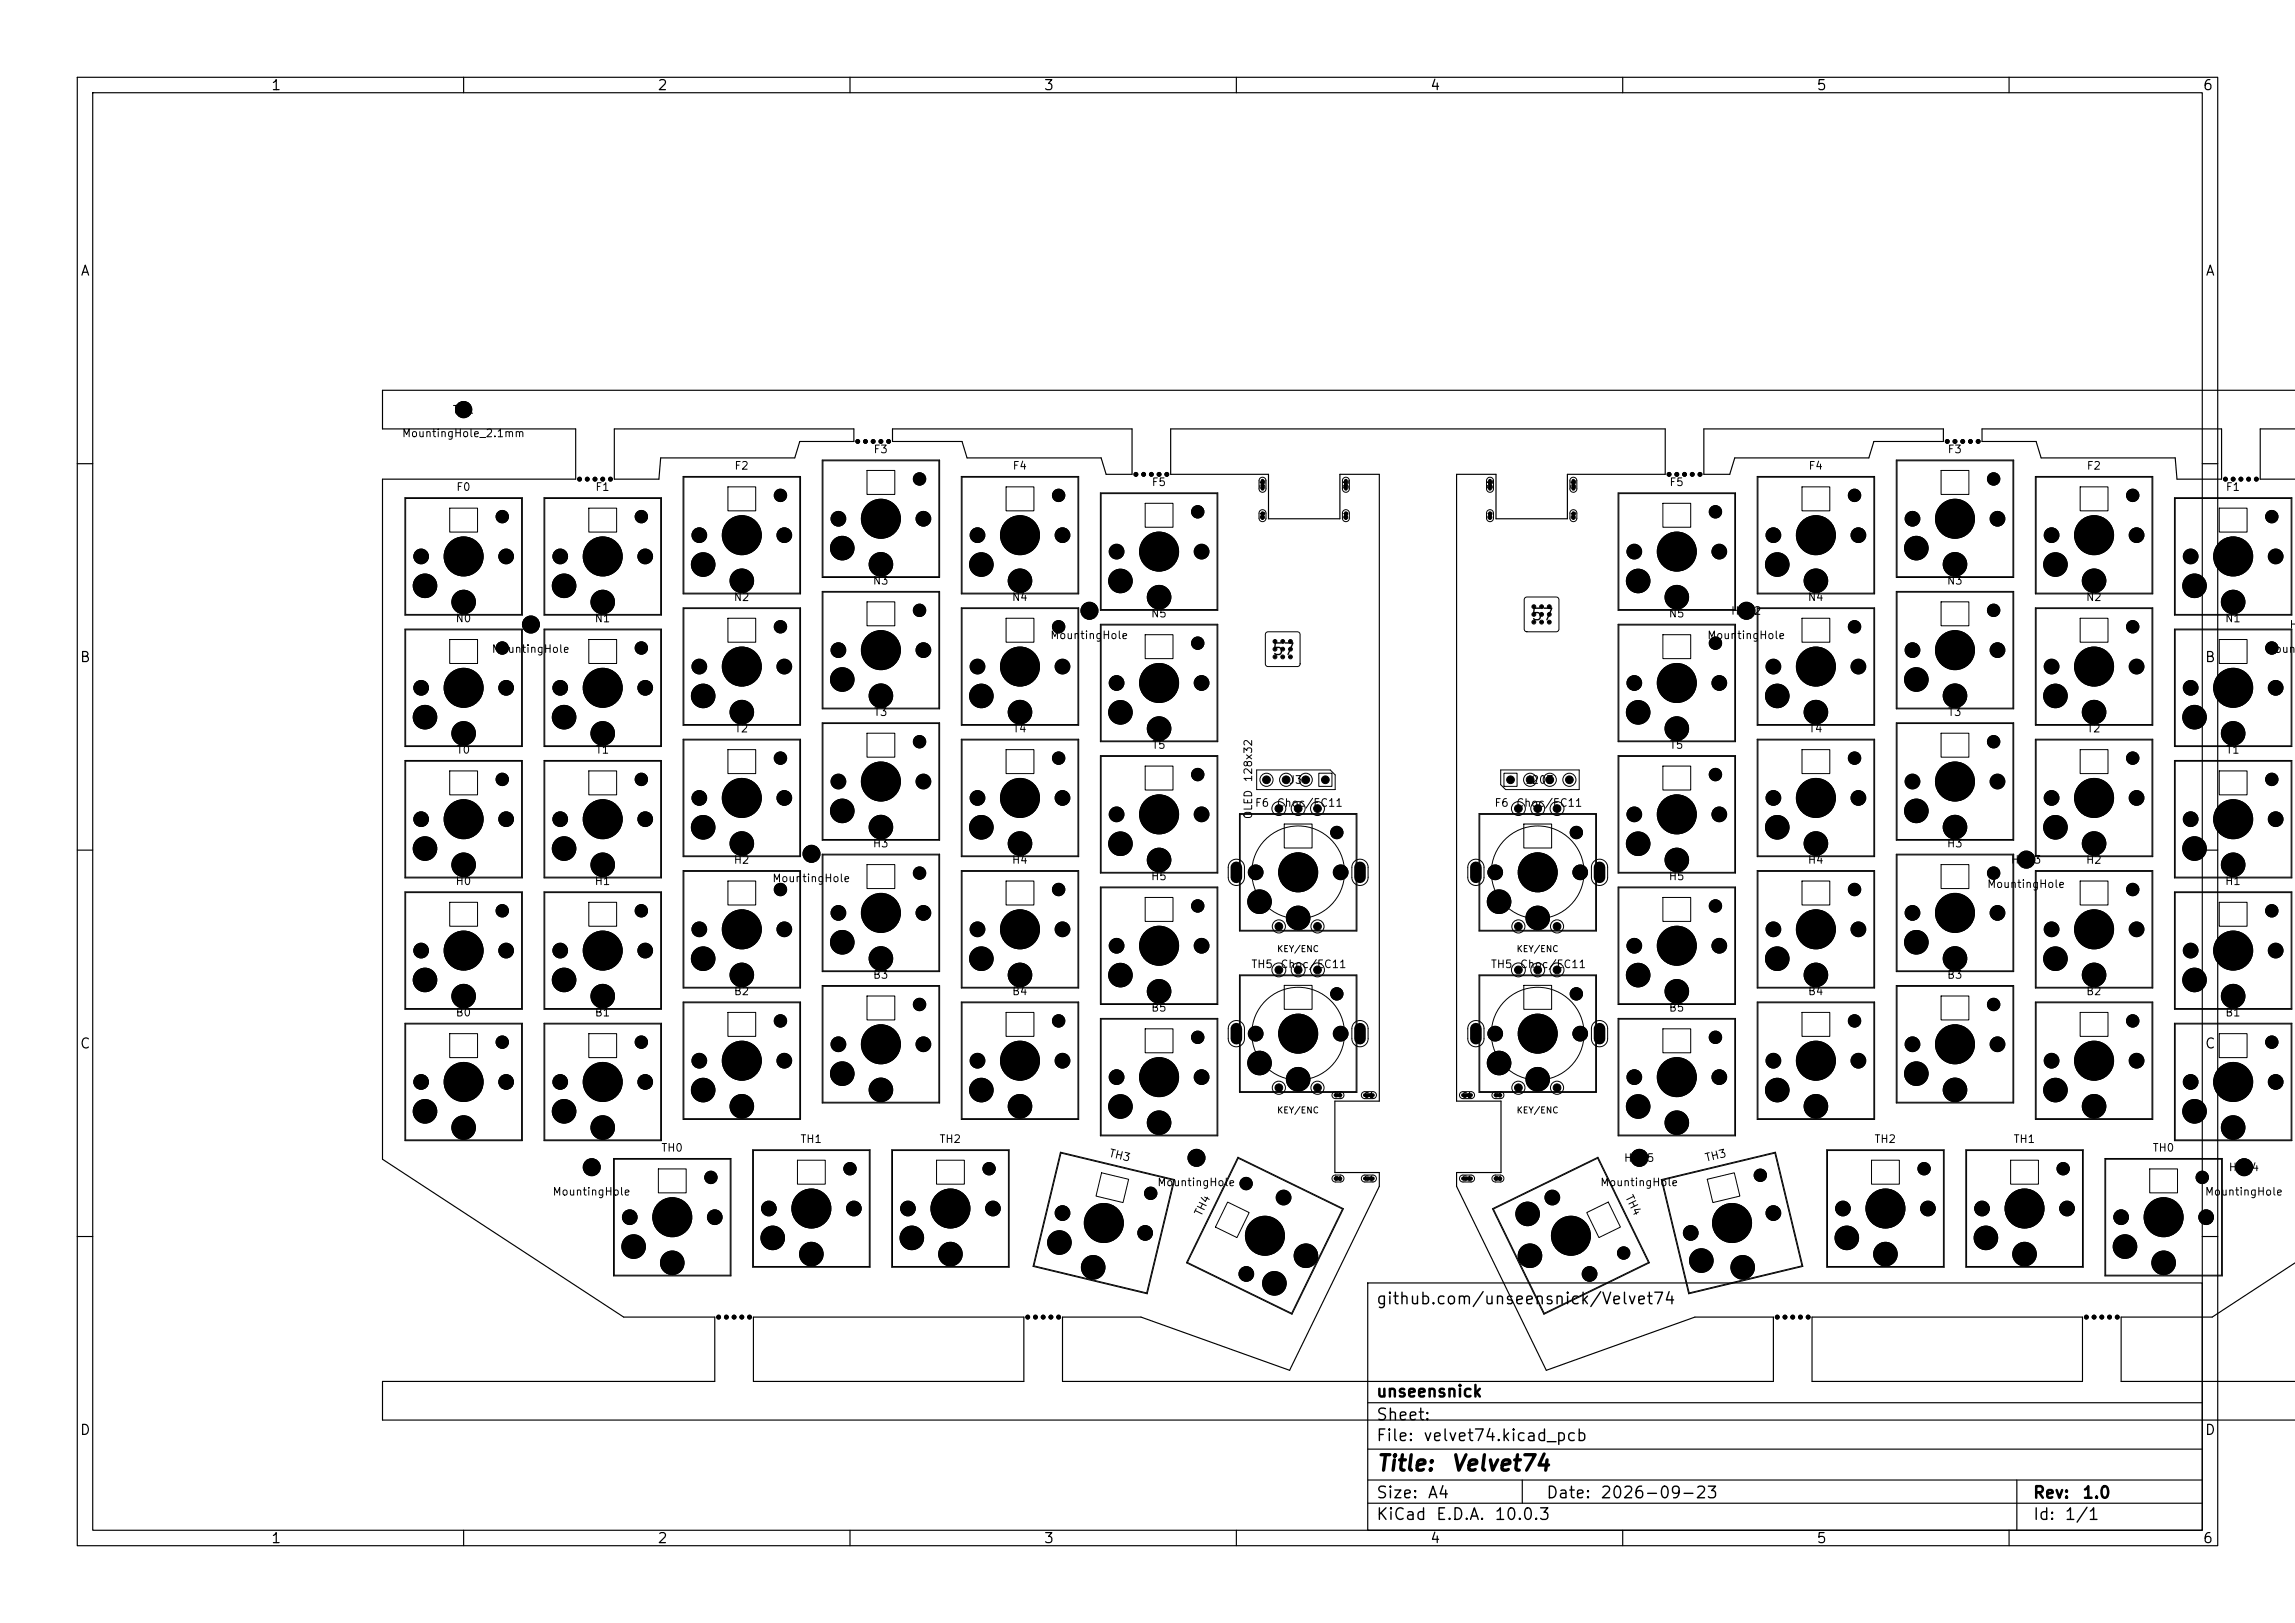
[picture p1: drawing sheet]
<svg xmlns="http://www.w3.org/2000/svg" width="297mm" height="210mm" viewBox="0 0 297 210" stroke-linecap="round" stroke-linejoin="round" font-family="sans-serif">
<defs><g id="words">
<g font-size="2">
<text x="178" y="190.8">Title:</text>
<text x="187.7" y="190.8">Velvet74</text>
</g>
<g font-size="1.5">
<text x="198" y="80.6">57</text>
<text x="164.5" y="85.1">57</text>
<text x="178" y="169.2">github.com/unseensnick/Velvet74</text>
<text x="178" y="184.2">Sheet:</text>
<text x="178" y="181.2">unseensnick</text>
<text x="178" y="186.9">File:</text>
<text x="184.1" y="186.9">velvet74.kicad_pcb</text>
<text x="178" y="197.1">KiCad</text>
<text x="178" y="194.3">Size:</text>
<text x="184.7" y="194.3">A4</text>
<text x="185.7" y="197.1">E.D.A.</text>
<text x="193.3" y="197.1">10.0.3</text>
<text x="200" y="194.3">Date:</text>
<text x="207" y="194.3">2026-09-23</text>
<text x="263" y="194.3">Rev:</text>
<text x="263" y="197.1">Id:</text>
<text x="267.1" y="197.1">1/1</text>
<text x="269.4" y="194.3">1.0</text>
</g>
<g font-size="1.3">
<text x="35" y="12">1</text>
<text x="85" y="12">2</text>
<text x="135" y="12">3</text>
<text x="185" y="12">4</text>
<text x="235" y="12">5</text>
<text x="285" y="12">6</text>
<text x="10.3" y="36">A</text>
<text x="285.4" y="36">A</text>
<text x="10.3" y="86">B</text>
<text x="285.3" y="86">B</text>
<text x="10.3" y="136">C</text>
<text x="285.3" y="136">C</text>
<text x="10.3" y="186">D</text>
<text x="285.3" y="186">D</text>
<text x="35" y="200">1</text>
<text x="85" y="200">2</text>
<text x="135" y="200">3</text>
<text x="185" y="200">4</text>
<text x="235" y="200">5</text>
<text x="285" y="200">6</text>
</g>
<g font-size="1">
<text x="58.5" y="53.8">TH1</text>
<text x="51.9" y="56.8">MountingHole_2.1mm</text>
<text x="113" y="58.9">F3</text>
<text x="252" y="58.9">F3</text>
<text x="59" y="63.8">F0</text>
<text x="77" y="63.8">F1</text>
<text x="95" y="61">F2</text>
<text x="131" y="61">F4</text>
<text x="149" y="63.1">F5</text>
<text x="216" y="63.1">F5</text>
<text x="234" y="61">F4</text>
<text x="270" y="61">F2</text>
<text x="288" y="63.8">F1</text>
<text x="232.4" y="70">SW214</text>
<text x="250.4" y="67.9">SW213</text>
<text x="268.4" y="70">SW212</text>
<text x="112.9" y="75.9">N3</text>
<text x="214.4" y="72.1">SW215</text>
<text x="251.9" y="75.9">N3</text>
<text x="286.4" y="72.8">SW211</text>
<text x="58.9" y="80.8">N0</text>
<text x="67.6" y="81.6">H1</text>
<text x="76.9" y="80.8">N1</text>
<text x="94.9" y="78">N2</text>
<text x="130.9" y="78">N4</text>
<text x="135.8" y="82.9">MountingHole</text>
<text x="139.9" y="79.8">H2</text>
<text x="148.9" y="80.1">N5</text>
<text x="215.9" y="80.1">N5</text>
<text x="220.9" y="82.9">MountingHole</text>
<text x="223.9" y="79.8">H202</text>
<text x="233.9" y="78">N4</text>
<text x="269.9" y="78">N2</text>
<text x="287.9" y="80.8">N1</text>
<text x="296.2" y="81.6">H2</text>
<text x="63.6" y="84.7">MountingHole</text>
<text x="214.4" y="89.1">SW225</text>
<text x="232.4" y="87">SW224</text>
<text x="250.4" y="84.9">SW223</text>
<text x="268.4" y="87">SW222</text>
<text x="286.4" y="89.8">SW221</text>
<text x="293.1" y="84.7">Mounti</text>
<text x="95" y="95">T2</text>
<text x="113" y="92.9">T3</text>
<text x="131" y="95">T4</text>
<text x="234" y="95">T4</text>
<text x="252" y="92.9">T3</text>
<text x="270" y="95">T2</text>
<text x="59" y="97.8">T0</text>
<text x="77" y="97.8">T1</text>
<text x="149" y="97.1">T5</text>
<text x="162.3" y="101.3" transform="rotate(-90 162.3 101.3)">128x32</text>
<text x="166.7" y="101.7">J3</text>
<text x="197.4" y="101.7">J203</text>
<text x="216" y="97.1">T5</text>
<text x="250.4" y="101.9">SW233</text>
<text x="288" y="97.8">T1</text>
<text x="162.3" y="106.1" transform="rotate(-90 162.3 106.1)">OLED</text>
<text x="162.3" y="104.6">F6</text>
<text x="165.1" y="104.6">Choc/EC11</text>
<text x="193.3" y="104.6">F6</text>
<text x="196.1" y="104.6">Choc/EC11</text>
<text x="214.4" y="106.1">SW235</text>
<text x="232.4" y="104">SW234</text>
<text x="268.4" y="104">SW232</text>
<text x="286.4" y="106.8">SW231</text>
<text x="94.9" y="112">H2</text>
<text x="103.9" y="111.2">H3</text>
<text x="112.9" y="109.9">H3</text>
<text x="130.9" y="112">H4</text>
<text x="196.4" y="113.6">SW216</text>
<text x="233.9" y="112">H4</text>
<text x="251.9" y="109.9">H3</text>
<text x="260.2" y="112">H203</text>
<text x="269.9" y="112">H2</text>
<text x="58.9" y="114.8">H0</text>
<text x="76.9" y="114.8">H1</text>
<text x="99.9" y="114.4">MountingHole</text>
<text x="148.9" y="114.1">H5</text>
<text x="215.9" y="114.1">H5</text>
<text x="250.4" y="118.9">SW243</text>
<text x="257.1" y="115.1">MountingHole</text>
<text x="287.9" y="114.8">H1</text>
<text x="161.9" y="125.5">TH5</text>
<text x="165.6" y="125.5">Choc/EC11</text>
<text x="192.9" y="125.5">TH5</text>
<text x="196.6" y="125.5">Choc/EC11</text>
<text x="214.4" y="123.1">SW245</text>
<text x="232.4" y="121">SW244</text>
<text x="268.4" y="121">SW242</text>
<text x="286.4" y="123.8">SW241</text>
<text x="58.9" y="131.8">B0</text>
<text x="76.9" y="131.8">B1</text>
<text x="94.9" y="129">B2</text>
<text x="112.9" y="126.9">B3</text>
<text x="130.9" y="129">B4</text>
<text x="148.9" y="131.1">B5</text>
<text x="215.9" y="131.1">B5</text>
<text x="233.9" y="129">B4</text>
<text x="251.9" y="126.9">B3</text>
<text x="269.9" y="129">B2</text>
<text x="287.9" y="131.8">B1</text>
<text x="196.4" y="134.5">SW265</text>
<text x="250.4" y="135.9">SW253</text>
<text x="214.4" y="140.1">SW255</text>
<text x="232.4" y="138">SW254</text>
<text x="268.4" y="138">SW252</text>
<text x="286.4" y="140.8">SW251</text>
<text x="85.5" y="149.3">TH0</text>
<text x="103.5" y="148.1">TH1</text>
<text x="121.5" y="148.1">TH2</text>
<text x="143.3" y="149.9" transform="rotate(13 143.3 149.9)">TH3</text>
<text x="242.5" y="148.1">TH2</text>
<text x="260.5" y="148.1">TH1</text>
<text x="278.5" y="149.3">TH0</text>
<text x="71.4" y="154.9">MountingHole</text>
<text x="75.5" y="151.8">H4</text>
<text x="149.7" y="153.7">MountingHole</text>
<text x="153.7" y="150.6">H5</text>
<text x="207" y="153.7">MountingHole</text>
<text x="210" y="154.9" transform="rotate(64 210 154.9)">TH4</text>
<text x="210.1" y="150.6">H205</text>
<text x="220.8" y="150.6" transform="rotate(-13 220.8 150.6)">TH3</text>
<text x="285.3" y="154.9">MountingHole</text>
<text x="288.3" y="151.8">H204</text>
<text x="140.6" y="158.5" transform="rotate(13 140.6 158.5)">SW63</text>
<text x="155.6" y="157.6" transform="rotate(-64 155.6 157.6)">TH4</text>
<text x="201.5" y="157.9" transform="rotate(64 201.5 157.9)">SW264</text>
<text x="221.8" y="159.6" transform="rotate(-13 221.8 159.6)">SW263</text>
<text x="241.4" y="157.1">SW262</text>
<text x="259.4" y="157.1">SW261</text>
<text x="277.4" y="158.3">SW260</text>
<text x="163.5" y="162.1" transform="rotate(-64 163.5 162.1)">SW64</text>
</g>
<g font-size=".8">
<text x="165.2" y="123.4">KEY/ENC</text>
<text x="196.2" y="123.4">KEY/ENC</text>
<text x="165.2" y="144.3">KEY/ENC</text>
<text x="196.2" y="144.3">KEY/ENC</text>
</g>
<g font-size=".7">
<text x="163.9" y="63.4" transform="rotate(-90 163.9 63.4)">S1</text>
<text x="174.7" y="63.4" transform="rotate(-90 174.7 63.4)">S1</text>
<text x="193.3" y="63.4" transform="rotate(-90 193.3 63.4)">S1</text>
<text x="204.1" y="63.4" transform="rotate(-90 204.1 63.4)">S1</text>
<text x="176.5" y="142.2">S1</text>
<text x="189.2" y="142.2">S1</text>
<text x="176.5" y="153">S1</text>
<text x="189.2" y="153">S1</text>
</g>
<g font-size=".6">
<text x="163.6" y="101.3">4</text>
<text x="166.2" y="101.3">3</text>
<text x="168.7" y="101.3">2</text>
<text x="171.2" y="101.3">1</text>
<text x="195.2" y="101.3">1</text>
<text x="197.7" y="101.3">2</text>
<text x="200.3" y="101.3">3</text>
<text x="202.8" y="101.3">4</text>
<text x="165.2" y="105.1">B</text>
<text x="167.7" y="105.1">C</text>
<text x="170.2" y="105.1">A</text>
<text x="196.2" y="105.1">B</text>
<text x="198.7" y="105.1">C</text>
<text x="201.2" y="105.1">A</text>
<text x="165.2" y="126">B</text>
<text x="165.2" y="120.3">2</text>
<text x="167.7" y="126">C</text>
<text x="170.2" y="120.3">1</text>
<text x="170.2" y="126">A</text>
<text x="196.2" y="126">B</text>
<text x="196.2" y="120.3">2</text>
<text x="198.7" y="126">C</text>
<text x="201.2" y="120.3">1</text>
<text x="201.2" y="126">A</text>
<text x="165.2" y="141.2">2</text>
<text x="170.2" y="141.2">1</text>
<text x="196.2" y="141.2">2</text>
<text x="201.2" y="141.2">1</text>
</g>
<g font-size=".5">
<text x="163.8" y="67.2" transform="rotate(-90 163.8 67.2)">S1</text>
<text x="174.6" y="67.2" transform="rotate(-90 174.6 67.2)">S1</text>
<text x="193.2" y="67.2" transform="rotate(-90 193.2 67.2)">S1</text>
<text x="204" y="67.2" transform="rotate(-90 204 67.2)">S1</text>
<text x="172.6" y="142.1">S1</text>
<text x="193.3" y="142.1">S1</text>
<text x="172.6" y="152.9">S1</text>
<text x="193.3" y="152.9">S1</text>
</g>
</g></defs>
<g fill="none" stroke="#000" stroke-width=".15">
<path d="M10 10h277v190h-277zM12 12h273v186h-273zM60 10v2M110 10v2M160 10v2M210 10v2M260 10v2M79.5 55.5h31v1.6h-7l-.6 2.2h-17.4l-.2 2.7h-5.8zM115.5 55.5h31v5.9h-3.4l-.6-2.1h-17.4l-.6-2.2h-9zM151.5 55.5h64v5.9h-12.7v5.7h-9.2v-5.7h-5.1v81.1h5.7v9.2h-5.7v1.8l11.6 23.8 19.2-6.9h10.2v8.4h-92v-8.4h10.2l19.2 6.9 11.6-23.8v-1.8h-5.7v-9.2h5.7v-81.1h-5.1v5.7h-9.2v-5.7h-12.7zM220.5 55.5h31v1.6h-9l-.6 2.2h-17.4l-.6 2.1h-3.4zM256.5 55.5h31v6.5h-5.8l-.2-2.7h-17.4l-.6-2.2h-7z"/>
<path d="M297.1 50.5h-247.6v5h25v6.5h-25v88l31.2 20.4h11.8v8.4h-43v5h247.6M297.1 55.5h-4.6v6.5h4.6M10 60h2M285 60h2M10 110h2M285 110h2M10 160h2M97.5 170.4h35v8.4h-35zM177 166h108v32h-108zM234.5 170.4h35v8.4h-35zM285 160h2M297.1 163.4l-10.8 7h-11.8v8.4h22.6"/>
<path d="M60 198v2M110 198v2M160 198v2M177 194.5h108M177 191.5h108M177 187.5h108M177 181.5h108M197 191.5v3M210 198v2M260 198v2M261 191.5v6.5"/>
</g>
<g fill="none" stroke="#000" stroke-width=".13">
<path d="M106.4 59.5h15.2v15.2h-15.2zM106.5 59.6h15v15h-15zM245.4 59.5h15.2v15.2h-15.2zM245.5 59.6h15v15h-15zM52.4 64.4h15.2v15.2h-15.2zM52.5 64.5h15v15h-15zM58.2 65.7h3.6v3.2h-3.6zM70.4 64.4h15.2v15.2h-15.2zM70.5 64.5h15v15h-15zM76.2 65.7h3.6v3.2h-3.6zM88.4 78.7h15.2v15.2h-15.2zM88.4 61.7h15.2v15.2h-15.2z"/>
<path d="M88.5 78.8h15v15h-15zM88.5 61.8h15v15h-15zM94.2 63h3.6v3.1h-3.6zM106.4 76.5h15.2v15.2h-15.2zM106.5 76.6h15v15h-15zM112.2 77.9h3.6v3.1h-3.6zM112.2 60.9h3.6v3.1h-3.6zM124.4 78.7h15.2v15.2h-15.2zM124.4 61.7h15.2v15.2h-15.2zM124.5 78.8h15v15h-15zM124.5 61.8h15v15h-15zM130.2 63h3.6v3.1h-3.6z"/>
<path d="M142.4 63.8h15.2v15.2h-15.2zM142.5 63.9h15v15h-15zM148.2 65.1h3.6v3.1h-3.6zM163.1 61.9a.45 .45 0 0 1 .5-.1 .45 .45 0 0 1 .2 .4v1.1a.45 .45 0 0 1-.4 .4 .45 .45 0 0 1-.5-.4v-1.1zM163.1 66.1a.45 .45 0 0 1 .5-.1 .45 .45 0 0 1 .2 .4v.6a.45 .45 0 0 1-.4 .5 .45 .45 0 0 1-.5-.5v-.7zM173.9 61.9a.45 .45 0 0 1 .4-.1 .45 .45 0 0 1 .3 .4v1.1a.45 .45 0 0 1-.4 .4 .45 .45 0 0 1-.5-.4v-1.1zM173.9 66.1a.45 .45 0 0 1 .4-.1 .45 .45 0 0 1 .3 .4v.6a.45 .45 0 0 1-.4 .5 .45 .45 0 0 1-.5-.5v-.6zM192.5 61.9a.45 .45 0 0 1 .5-.1 .45 .45 0 0 1 .3 .4v1.1a.45 .45 0 0 1-.5 .4 .45 .45 0 0 1-.4-.4v-1.1zM192.5 66.1a.45 .45 0 0 1 .5-.1 .45 .45 0 0 1 .3 .4v.6a.45 .45 0 0 1-.5 .5 .45 .45 0 0 1-.4-.5v-.7zM197.3 77.4l.3-.1h4l.1 .3v4l-.3 .1h-4l-.1-.3zM203.3 61.9a.45 .45 0 0 1 .5-.1 .45 .45 0 0 1 .3 .4v1.1a.45 .45 0 0 1-.5 .4 .45 .45 0 0 1-.4-.4v-1.1zM203.3 66.1a.45 .45 0 0 1 .5-.1 .45 .45 0 0 1 .3 .4v.6a.45 .45 0 0 1-.5 .5 .45 .45 0 0 1-.4-.5v-.7z"/>
<path d="M209.4 63.8h15.2v15.2h-15.2zM209.5 63.9h15v15h-15zM215.2 65.1h3.6v3.1h-3.6zM227.4 78.7h15.2v15.2h-15.2zM227.4 61.7h15.2v15.2h-15.2zM227.5 78.8h15v15h-15zM227.5 61.8h15v15h-15zM233.2 63h3.6v3.1h-3.6zM245.4 76.5h15.2v15.2h-15.2zM245.5 76.6h15v15h-15zM251.2 77.9h3.6v3.1h-3.6zM251.2 60.9h3.6v3.1h-3.6z"/>
<path d="M263.4 61.7h15.2v15.2h-15.2zM263.4 78.7h15.2v15.2h-15.2zM263.5 61.8h15v15h-15zM263.5 78.8h15v15h-15zM269.2 63h3.6v3.1h-3.6zM281.4 64.4h15.2v15.2h-15.2zM281.5 64.5h15v15h-15zM287.2 65.7h3.6v3.2h-3.6zM52.4 98.4h15.2v15.2h-15.2zM52.4 81.4h15.2v15.2h-15.2zM52.5 98.5h15v15h-15zM52.5 81.5h15v15h-15z"/>
<path d="M58.2 99.8h3.6v3h-3.6zM58.2 82.7h3.6v3.1h-3.6zM70.4 81.4h15.2v15.2h-15.2zM70.4 98.4h15.2v15.2h-15.2zM70.5 81.5h15v15h-15zM70.5 98.5h15v15h-15zM76.2 82.7h3.6v3.1h-3.6zM76.2 99.8h3.6v3h-3.6zM88.4 95.7h15.2v15.2h-15.2zM88.5 95.8h15v15h-15zM94.2 80h3.6v3.1h-3.6zM94.2 97h3.6v3.1h-3.6z"/>
<path d="M106.4 93.5h15.2v15.2h-15.2zM106.5 93.6h15v15h-15zM112.2 94.9h3.6v3.1h-3.6zM124.4 95.7h15.2v15.2h-15.2zM124.5 95.8h15v15h-15zM130.2 97h3.6v3.1h-3.6zM130.2 80h3.6v3.1h-3.6zM142.4 97.8h15.2v15.2h-15.2zM142.4 80.8h15.2v15.2h-15.2zM142.5 97.9h15v15h-15zM142.5 80.9h15v15h-15zM148.2 82.1h3.6v3.1h-3.6z"/>
<path d="M148.2 99.1h3.6v3.1h-3.6zM162.6 99.6h9.6l.6 .7v1.9h-10.2zM163.8 81.9l.3-.2 4 .1 .2 .3-.1 4-.3 .2-4-.1-.2-.3zM194.2 99.6h10.2v2.6h-9.6l-.6-.7zM209.4 80.8h15.2v15.2h-15.2zM209.4 97.8h15.2v15.2h-15.2zM209.5 80.9h15v15h-15zM209.5 97.9h15v15h-15zM215.2 82.1h3.6v3.1h-3.6zM215.2 99.1h3.6v3.1h-3.6zM227.4 95.7h15.2v15.2h-15.2zM227.5 95.8h15v15h-15z"/>
<path d="M233.2 80h3.6v3.1h-3.6zM233.2 97h3.6v3.1h-3.6zM245.4 93.5h15.2v15.2h-15.2zM245.5 93.6h15v15h-15zM251.2 94.9h3.6v3.1h-3.6zM263.4 95.7h15.2v15.2h-15.2zM263.5 95.8h15v15h-15zM269.2 97h3.6v3.1h-3.6zM269.2 80h3.6v3.1h-3.6zM281.4 98.4h15.2v15.2h-15.2zM281.4 81.4h15.2v15.2h-15.2zM281.5 98.5h15v15h-15z"/>
<path d="M281.5 81.5h15v15h-15zM287.2 99.8h3.6v3h-3.6zM287.2 82.7h3.6v3.1h-3.6zM52.4 115.4h15.2v15.2h-15.2zM52.5 115.5h15v15h-15zM58.2 116.8h3.6v3h-3.6zM70.4 115.4h15.2v15.2h-15.2zM70.5 115.5h15v15h-15zM76.2 116.8h3.6v3h-3.6zM88.4 112.7h15.2v15.2h-15.2zM88.5 112.8h15v15h-15zM94.2 114h3.6v3.1h-3.6z"/>
<path d="M106.4 110.5h15.2v15.2h-15.2zM106.5 110.6h15v15h-15zM112.2 111.9h3.6v3.1h-3.6zM124.4 112.7h15.2v15.2h-15.2zM124.5 112.8h15v15h-15zM130.2 114h3.6v3.1h-3.6zM142.4 114.8h15.2v15.2h-15.2zM142.5 114.9h15v15h-15zM148.2 116.1h3.6v3.1h-3.6zM159.3 111.5a1.05 1.05 0 0 1 1.1-.2 1.05 1.05 0 0 1 .6 .9v1.3a1.05 1.05 0 0 1-1 1.1 1.05 1.05 0 0 1-1.1-1.1l.1-1.5zM160.4 105.3h15.2v15.2h-15.2zM160.5 105.4h15v15h-15z"/>
<path d="M166.2 106.6h3.6v3.1h-3.6zM170.7 100.1h1.7v1.7h-1.7zM175.3 111.5a1.05 1.05 0 0 1 1.1-.2 1.05 1.05 0 0 1 .6 .9v1.3a1.05 1.05 0 0 1-1 1.1 1.05 1.05 0 0 1-1.1-1.1l.1-1.5zM190.3 111.5a1.05 1.05 0 0 1 1.1-.2 1.05 1.05 0 0 1 .6 .9v1.3a1.05 1.05 0 0 1-1 1.1 1.05 1.05 0 0 1-1.1-1.1l.1-1.5zM191.4 105.3h15.2v15.2h-15.2zM191.5 105.4h15v15h-15zM194.6 100.1h1.7v1.7h-1.7zM197.2 106.6h3.6v3.1h-3.6zM206.3 111.5a1.05 1.05 0 0 1 1.1-.2 1.05 1.05 0 0 1 .6 .9v1.3a1.05 1.05 0 0 1-1 1.1 1.05 1.05 0 0 1-1-1.1v-1.5zM209.4 114.8h15.2v15.2h-15.2zM209.5 114.9h15v15h-15zM215.2 116.1h3.6v3.1h-3.6z"/>
<path d="M227.4 112.7h15.2v15.2h-15.2zM227.5 112.8h15v15h-15zM233.2 114h3.6v3.1h-3.6zM245.4 110.5h15.2v15.2h-15.2zM245.5 110.6h15v15h-15zM251.2 111.9h3.6v3.1h-3.6zM263.4 112.7h15.2v15.2h-15.2zM263.5 112.8h15v15h-15zM269.2 114h3.6v3.1h-3.6zM281.4 115.4h15.2v15.2h-15.2zM281.5 115.5h15v15h-15zM287.2 116.8h3.6v3h-3.6z"/>
<path d="M52.4 132.4h15.2v15.2h-15.2zM52.5 132.5h15v15h-15zM58.2 133.8h3.6v3.1h-3.6zM70.4 132.4h15.2v15.2h-15.2zM70.5 132.5h15v15h-15zM76.2 133.8h3.6v3.1h-3.6zM88.4 129.7h15.2v15.2h-15.2zM88.5 129.8h15v15h-15zM94.2 131h3.6v3.1h-3.6zM106.4 127.5h15.2v15.2h-15.2zM106.5 127.6h15v15h-15zM112.2 128.9h3.6v3.1h-3.6z"/>
<path d="M124.4 129.7h15.2v15.2h-15.2zM124.5 129.8h15v15h-15zM130.2 131h3.6v3.1h-3.6zM142.4 131.8h15.2v15.2h-15.2zM142.5 131.9h15v15h-15zM148.2 133.1h3.6v3.1h-3.6zM159.3 132.4a1.05 1.05 0 0 1 1.1-.3 1.05 1.05 0 0 1 .6 1v1.3a1.05 1.05 0 0 1-1 1.1 1.05 1.05 0 0 1-1.1-1.1l.1-1.5zM160.4 126.2h15.2v15.2h-15.2zM160.5 126.3h15v15h-15zM166.2 127.5h3.6v3.1h-3.6zM175.3 132.4a1.05 1.05 0 0 1 1.1-.3 1.05 1.05 0 0 1 .6 1v1.3a1.05 1.05 0 0 1-1 1.1 1.05 1.05 0 0 1-1.1-1.1l.1-1.5zM190.3 132.4a1.05 1.05 0 0 1 1.1-.3 1.05 1.05 0 0 1 .6 1v1.3a1.05 1.05 0 0 1-1 1.1 1.05 1.05 0 0 1-1.1-1.1l.1-1.5z"/>
<path d="M191.4 126.2h15.2v15.2h-15.2zM191.5 126.3h15v15h-15zM197.2 127.5h3.6v3.1h-3.6zM206.3 132.4a1.05 1.05 0 0 1 1.1-.3 1.05 1.05 0 0 1 .6 1v1.3a1.05 1.05 0 0 1-1 1.1 1.05 1.05 0 0 1-1-1.1v-1.5zM209.4 131.8h15.2v15.2h-15.2zM209.5 131.9h15v15h-15zM215.2 133.1h3.6v3.1h-3.6zM227.4 129.7h15.2v15.2h-15.2zM227.5 129.8h15v15h-15zM233.2 131h3.6v3.1h-3.6zM245.4 127.5h15.2v15.2h-15.2zM245.5 127.6h15v15h-15z"/>
<path d="M251.2 128.9h3.6v3.1h-3.6zM263.4 129.7h15.2v15.2h-15.2zM263.5 129.8h15v15h-15zM269.2 131h3.6v3.1h-3.6zM281.4 132.4h15.2v15.2h-15.2zM281.5 132.5h15v15h-15zM287.2 133.8h3.6v3.1h-3.6zM79.4 149.9h15.2v15.2h-15.2zM79.5 150h15v15h-15zM85.2 151.2h3.6v3.1h-3.6zM97.4 148.8h15.2v15.2h-15.2zM97.5 148.9h15v15h-15z"/>
<path d="M103.2 150.1h3.6v3.1h-3.6zM115.4 148.8h15.2v15.2h-15.2zM115.5 148.9h15v15h-15zM121.2 150.1h3.6v3.1h-3.6zM137.2 149.1l14.8 3.5-3.5 14.8-14.8-3.5zM137.3 149.2l14.6 3.5-3.5 14.6-14.6-3.5zM142.6 151.8l3.5 .8-.8 3-3.5-.8zM158.9 155.5l2.8 1.4-1.6 3.2-2.8-1.3zM160.2 149.7l13.7 6.7-6.7 13.7-13.7-6.7zM160.2 149.9l13.5 6.5-6.5 13.5-13.5-6.5zM172.5 152.2l.2-.1 .8-.1a.45 .45 0 0 1 .4 .5 .45 .45 0 0 1-.4 .4h-.7a.45 .45 0 0 1-.4-.2 .45 .45 0 0 1 .1-.5zM172.8 141.3a.45 .45 0 0 0-.4 .4 .45 .45 0 0 0 .4 .5h.7a.45 .45 0 0 0 .4-.5 .45 .45 0 0 0-.4-.4"/>
<path d="M176.3 141.4l.3-.1h1.1a.45 .45 0 0 1 .4 .4 .45 .45 0 0 1-.4 .5h-1.1a.45 .45 0 0 1-.4-.3 .45 .45 0 0 1 .1-.5zM176.3 152.2l.3-.2h1.1a.45 .45 0 0 1 .4 .5 .45 .45 0 0 1-.4 .4h-1.1a.45 .45 0 0 1-.4-.2 .45 .45 0 0 1 .1-.5zM189 152.2l.3-.2h1.1a.45 .45 0 0 1 .4 .5 .45 .45 0 0 1-.4 .4h-1.1a.45 .45 0 0 1-.4-.2 .45 .45 0 0 1 .1-.5zM189 141.4l.3-.1h1.1a.45 .45 0 0 1 .4 .4 .45 .45 0 0 1-.4 .5h-1.1a.45 .45 0 0 1-.4-.3 .45 .45 0 0 1 .1-.5zM193.1 156.4l13.7-6.7 6.7 13.7-13.7 6.7zM193.2 152.2l.2-.1 .8-.1a.45 .45 0 0 1 .4 .5 .45 .45 0 0 1-.4 .4h-.7a.45 .45 0 0 1-.4-.2 .45 .45 0 0 1 .1-.5zM193.3 156.4l13.5-6.5 6.5 13.5-13.5 6.5zM193.5 141.3a.45 .45 0 0 0-.4 .4 .45 .45 0 0 0 .4 .5h.7a.45 .45 0 0 0 .4-.5 .45 .45 0 0 0-.4-.4M205.3 156.9l2.8-1.4 1.6 3.3-2.8 1.3zM215 152.6l14.8-3.5 3.5 14.8-14.8 3.5zM215.1 152.7l14.6-3.5 3.5 14.6-14.6 3.5zM220.9 152.6l3.5-.8 .8 3-3.5 .8z"/>
<path d="M236.4 148.8h15.2v15.2h-15.2zM236.5 148.9h15v15h-15zM242.2 150.1h3.6v3.1h-3.6zM254.4 148.8h15.2v15.2h-15.2zM254.5 148.9h15v15h-15zM260.2 150.1h3.6v3.1h-3.6zM272.4 149.9h15.2v15.2h-15.2zM272.5 150h15v15h-15zM278.2 151.2h3.6v3.1h-3.6z"/>
<circle cx="60" cy="53" r="1.05"/>
<circle cx="111" cy="57.1" r=".25"/>
<circle cx="112" cy="57.1" r=".25"/>
<circle cx="113" cy="57.1" r=".25"/>
<circle cx="114" cy="57.1" r=".25"/>
<circle cx="115" cy="57.1" r=".25"/>
<circle cx="252" cy="57.1" r=".25"/>
<circle cx="253" cy="57.1" r=".25"/>
<circle cx="254" cy="57.1" r=".25"/>
<circle cx="255" cy="57.1" r=".25"/>
<circle cx="256" cy="57.1" r=".25"/>
<circle cx="54.5" cy="72" r=".95"/>
<circle cx="55" cy="75.8" r="1.53"/>
<circle cx="60" cy="72" r="2.52"/>
<circle cx="60" cy="77.9" r="1.52"/>
<circle cx="65" cy="66.8" r=".8"/>
<circle cx="65.5" cy="72" r=".95"/>
<circle cx="72.5" cy="72" r=".95"/>
<circle cx="73" cy="75.8" r="1.52"/>
<circle cx="75" cy="62" r=".25"/>
<circle cx="76" cy="62" r=".25"/>
<circle cx="77" cy="62" r=".25"/>
<circle cx="78" cy="72" r="2.52"/>
<circle cx="78" cy="62" r=".25"/>
<circle cx="78" cy="77.9" r="1.52"/>
<circle cx="79" cy="62" r=".25"/>
<circle cx="83" cy="66.8" r=".8"/>
<circle cx="83.5" cy="72" r=".95"/>
<circle cx="90.5" cy="69.2" r=".95"/>
<circle cx="91" cy="73" r="1.52"/>
<circle cx="96" cy="69.2" r="2.52"/>
<circle cx="96" cy="75.1" r="1.53"/>
<circle cx="101" cy="64.1" r=".8"/>
<circle cx="101.5" cy="69.2" r=".95"/>
<circle cx="108.5" cy="67.1" r=".95"/>
<circle cx="109" cy="70.9" r="1.53"/>
<circle cx="114" cy="67.1" r="2.52"/>
<circle cx="114" cy="73" r="1.52"/>
<circle cx="119" cy="79" r=".8"/>
<circle cx="119" cy="62" r=".8"/>
<circle cx="119.5" cy="67.1" r=".95"/>
<circle cx="126.5" cy="69.2" r=".95"/>
<circle cx="127" cy="73" r="1.52"/>
<circle cx="132" cy="69.2" r="2.52"/>
<circle cx="132" cy="75.1" r="1.53"/>
<circle cx="137" cy="64.1" r=".8"/>
<circle cx="137.5" cy="69.2" r=".95"/>
<circle cx="141" cy="79" r="1.1"/>
<circle cx="144.5" cy="71.4" r=".95"/>
<circle cx="145" cy="75.2" r="1.52"/>
<circle cx="147" cy="61.4" r=".25"/>
<circle cx="148" cy="61.4" r=".25"/>
<circle cx="149" cy="61.4" r=".25"/>
<circle cx="150" cy="71.4" r="2.52"/>
<circle cx="150" cy="77.3" r="1.53"/>
<circle cx="150" cy="61.4" r=".25"/>
<circle cx="151" cy="61.4" r=".25"/>
<circle cx="155" cy="66.2" r=".8"/>
<circle cx="155.5" cy="71.4" r=".95"/>
<circle cx="198.5" cy="78.5" r=".25"/>
<circle cx="198.5" cy="79.5" r=".25"/>
<circle cx="199.5" cy="78.5" r=".25"/>
<circle cx="199.5" cy="79.5" r=".25"/>
<circle cx="200.5" cy="78.5" r=".25"/>
<circle cx="200.5" cy="79.5" r=".25"/>
<circle cx="211.5" cy="71.4" r=".95"/>
<circle cx="212" cy="75.2" r="1.52"/>
<circle cx="216" cy="61.4" r=".25"/>
<circle cx="217" cy="71.4" r="2.52"/>
<circle cx="217" cy="61.4" r=".25"/>
<circle cx="217" cy="77.3" r="1.52"/>
<circle cx="218" cy="61.4" r=".25"/>
<circle cx="219" cy="61.4" r=".25"/>
<circle cx="220" cy="61.4" r=".25"/>
<circle cx="222" cy="66.2" r=".8"/>
<circle cx="222.5" cy="71.4" r=".95"/>
<circle cx="226" cy="79" r="1.1"/>
<circle cx="229.5" cy="69.2" r=".95"/>
<circle cx="230" cy="73" r="1.52"/>
<circle cx="235" cy="69.2" r="2.52"/>
<circle cx="235" cy="75.1" r="1.53"/>
<circle cx="240" cy="64.1" r=".8"/>
<circle cx="240.5" cy="69.2" r=".95"/>
<circle cx="247.5" cy="67.1" r=".95"/>
<circle cx="248" cy="70.9" r="1.53"/>
<circle cx="253" cy="67.1" r="2.52"/>
<circle cx="253" cy="73" r="1.53"/>
<circle cx="258" cy="79" r=".8"/>
<circle cx="258" cy="62" r=".8"/>
<circle cx="258.5" cy="67.1" r=".95"/>
<circle cx="265.5" cy="69.2" r=".95"/>
<circle cx="266" cy="73" r="1.53"/>
<circle cx="271" cy="69.2" r="2.52"/>
<circle cx="271" cy="75.1" r="1.52"/>
<circle cx="276" cy="64.1" r=".8"/>
<circle cx="276.5" cy="69.2" r=".95"/>
<circle cx="283.5" cy="72" r=".95"/>
<circle cx="284" cy="75.8" r="1.52"/>
<circle cx="288" cy="62" r=".25"/>
<circle cx="289" cy="72" r="2.53"/>
<circle cx="289" cy="62" r=".25"/>
<circle cx="289" cy="77.9" r="1.53"/>
<circle cx="290" cy="62" r=".25"/>
<circle cx="291" cy="62" r=".25"/>
<circle cx="292" cy="62" r=".25"/>
<circle cx="294" cy="66.8" r=".8"/>
<circle cx="294.5" cy="72" r=".95"/>
<circle cx="54.5" cy="89" r=".95"/>
<circle cx="55" cy="92.8" r="1.53"/>
<circle cx="60" cy="89" r="2.52"/>
<circle cx="60" cy="94.9" r="1.52"/>
<circle cx="65" cy="83.8" r=".8"/>
<circle cx="65.5" cy="89" r=".95"/>
<circle cx="68.7" cy="80.8" r="1.1"/>
<circle cx="72.5" cy="89" r=".95"/>
<circle cx="73" cy="92.8" r="1.52"/>
<circle cx="78" cy="89" r="2.52"/>
<circle cx="78" cy="94.9" r="1.52"/>
<circle cx="83" cy="83.8" r=".8"/>
<circle cx="83.5" cy="89" r=".95"/>
<circle cx="90.5" cy="86.2" r=".95"/>
<circle cx="91" cy="90" r="1.52"/>
<circle cx="96" cy="86.2" r="2.52"/>
<circle cx="96" cy="92.1" r="1.53"/>
<circle cx="101" cy="98.1" r=".8"/>
<circle cx="101" cy="81.1" r=".8"/>
<circle cx="101.5" cy="86.2" r=".95"/>
<circle cx="108.5" cy="84.1" r=".95"/>
<circle cx="109" cy="87.9" r="1.52"/>
<circle cx="114" cy="84.1" r="2.52"/>
<circle cx="114" cy="90" r="1.53"/>
<circle cx="119" cy="96" r=".8"/>
<circle cx="119.5" cy="84.1" r=".95"/>
<circle cx="126.5" cy="86.2" r=".95"/>
<circle cx="127" cy="90" r="1.52"/>
<circle cx="132" cy="86.2" r="2.52"/>
<circle cx="132" cy="92.1" r="1.52"/>
<circle cx="137" cy="98.1" r=".8"/>
<circle cx="137" cy="81.1" r=".8"/>
<circle cx="137.5" cy="86.2" r=".95"/>
<circle cx="144.5" cy="88.4" r=".95"/>
<circle cx="145" cy="92.2" r="1.53"/>
<circle cx="150" cy="88.4" r="2.52"/>
<circle cx="150" cy="94.3" r="1.52"/>
<circle cx="155" cy="83.2" r=".8"/>
<circle cx="155.5" cy="88.4" r=".95"/>
<circle cx="165" cy="85" r=".25"/>
<circle cx="165" cy="83" r=".25"/>
<circle cx="165" cy="84" r=".25"/>
<circle cx="166" cy="85" r=".25"/>
<circle cx="166" cy="84" r=".25"/>
<circle cx="166" cy="83" r=".25"/>
<circle cx="167" cy="85" r=".25"/>
<circle cx="167" cy="83" r=".25"/>
<circle cx="167" cy="84" r=".25"/>
<circle cx="198.5" cy="80.5" r=".25"/>
<circle cx="199.5" cy="80.5" r=".25"/>
<circle cx="200.5" cy="80.5" r=".25"/>
<circle cx="211.5" cy="88.4" r=".95"/>
<circle cx="212" cy="92.2" r="1.52"/>
<circle cx="217" cy="88.4" r="2.52"/>
<circle cx="217" cy="94.3" r="1.52"/>
<circle cx="222" cy="83.2" r=".8"/>
<circle cx="222.5" cy="88.4" r=".95"/>
<circle cx="229.5" cy="86.2" r=".95"/>
<circle cx="230" cy="90" r="1.52"/>
<circle cx="235" cy="86.2" r="2.52"/>
<circle cx="235" cy="92.1" r="1.53"/>
<circle cx="240" cy="98.1" r=".8"/>
<circle cx="240" cy="81.1" r=".8"/>
<circle cx="240.5" cy="86.2" r=".95"/>
<circle cx="247.5" cy="84.1" r=".95"/>
<circle cx="248" cy="87.9" r="1.52"/>
<circle cx="253" cy="84.1" r="2.52"/>
<circle cx="253" cy="90" r="1.53"/>
<circle cx="258" cy="96" r=".8"/>
<circle cx="258.5" cy="84.1" r=".95"/>
<circle cx="265.5" cy="86.2" r=".95"/>
<circle cx="266" cy="90" r="1.52"/>
<circle cx="271" cy="86.2" r="2.52"/>
<circle cx="271" cy="92.1" r="1.52"/>
<circle cx="276" cy="98.1" r=".8"/>
<circle cx="276" cy="81.1" r=".8"/>
<circle cx="276.5" cy="86.2" r=".95"/>
<circle cx="283.5" cy="89" r=".95"/>
<circle cx="284" cy="92.8" r="1.52"/>
<circle cx="289" cy="89" r="2.53"/>
<circle cx="289" cy="94.9" r="1.53"/>
<circle cx="294" cy="83.8" r=".8"/>
<circle cx="294.5" cy="89" r=".95"/>
<circle cx="54.5" cy="106" r=".95"/>
<circle cx="55" cy="109.8" r="1.52"/>
<circle cx="60" cy="106" r="2.52"/>
<circle cx="60" cy="111.9" r="1.52"/>
<circle cx="65" cy="100.8" r=".8"/>
<circle cx="65" cy="117.8" r=".8"/>
<circle cx="65.5" cy="106" r=".95"/>
<circle cx="72.5" cy="106" r=".95"/>
<circle cx="73" cy="109.8" r="1.52"/>
<circle cx="78" cy="106" r="2.52"/>
<circle cx="78" cy="111.9" r="1.52"/>
<circle cx="83" cy="100.8" r=".8"/>
<circle cx="83" cy="117.8" r=".8"/>
<circle cx="83.5" cy="106" r=".95"/>
<circle cx="90.5" cy="103.2" r=".95"/>
<circle cx="91" cy="107" r="1.53"/>
<circle cx="96" cy="103.2" r="2.52"/>
<circle cx="96" cy="109.1" r="1.52"/>
<circle cx="101" cy="115.1" r=".8"/>
<circle cx="101.5" cy="103.2" r=".95"/>
<circle cx="105" cy="110.5" r="1.1"/>
<circle cx="108.5" cy="101.1" r=".95"/>
<circle cx="108.5" cy="118.1" r=".95"/>
<circle cx="109" cy="104.9" r="1.52"/>
<circle cx="114" cy="118.1" r="2.52"/>
<circle cx="114" cy="101.1" r="2.52"/>
<circle cx="114" cy="107" r="1.53"/>
<circle cx="119" cy="113" r=".8"/>
<circle cx="119.5" cy="101.1" r=".95"/>
<circle cx="119.5" cy="118.1" r=".95"/>
<circle cx="126.5" cy="103.2" r=".95"/>
<circle cx="127" cy="107" r="1.53"/>
<circle cx="132" cy="103.2" r="2.52"/>
<circle cx="132" cy="109.1" r="1.52"/>
<circle cx="137" cy="115.1" r=".8"/>
<circle cx="137.5" cy="103.2" r=".95"/>
<circle cx="144.5" cy="105.4" r=".95"/>
<circle cx="145" cy="109.2" r="1.53"/>
<circle cx="150" cy="105.4" r="2.52"/>
<circle cx="150" cy="111.3" r="1.52"/>
<circle cx="155" cy="117.2" r=".8"/>
<circle cx="155" cy="100.2" r=".8"/>
<circle cx="155.5" cy="105.4" r=".95"/>
<circle cx="162.5" cy="112.9" r=".95"/>
<circle cx="163" cy="116.7" r="1.52"/>
<circle cx="163.9" cy="100.9" r=".85"/>
<circle cx="165.5" cy="119.9" r=".85"/>
<circle cx="165.5" cy="104.6" r=".9"/>
<circle cx="166.4" cy="100.9" r=".85"/>
<circle cx="168" cy="112.9" r="6"/>
<circle cx="168" cy="112.9" r="2.52"/>
<circle cx="168" cy="118.8" r="1.53"/>
<circle cx="168" cy="104.6" r=".9"/>
<circle cx="169" cy="100.9" r=".85"/>
<circle cx="170.5" cy="119.9" r=".85"/>
<circle cx="170.5" cy="104.6" r=".9"/>
<circle cx="173" cy="107.7" r=".8"/>
<circle cx="173.5" cy="112.9" r=".95"/>
<circle cx="193.5" cy="112.9" r=".95"/>
<circle cx="194" cy="116.7" r="1.52"/>
<circle cx="196.5" cy="104.6" r=".9"/>
<circle cx="196.5" cy="119.9" r=".85"/>
<circle cx="198" cy="100.9" r=".85"/>
<circle cx="199" cy="112.9" r="6"/>
<circle cx="199" cy="112.9" r="2.52"/>
<circle cx="199" cy="104.6" r=".9"/>
<circle cx="199" cy="118.8" r="1.52"/>
<circle cx="200.6" cy="100.9" r=".85"/>
<circle cx="201.5" cy="104.6" r=".9"/>
<circle cx="201.5" cy="119.9" r=".85"/>
<circle cx="203.1" cy="100.9" r=".85"/>
<circle cx="204" cy="107.7" r=".8"/>
<circle cx="204.5" cy="112.9" r=".95"/>
<circle cx="211.5" cy="105.4" r=".95"/>
<circle cx="212" cy="109.2" r="1.52"/>
<circle cx="217" cy="105.4" r="2.52"/>
<circle cx="217" cy="111.3" r="1.52"/>
<circle cx="222" cy="117.2" r=".8"/>
<circle cx="222" cy="100.2" r=".8"/>
<circle cx="222.5" cy="105.4" r=".95"/>
<circle cx="229.5" cy="103.2" r=".95"/>
<circle cx="230" cy="107" r="1.53"/>
<circle cx="235" cy="103.2" r="2.52"/>
<circle cx="235" cy="109.1" r="1.52"/>
<circle cx="240" cy="115.1" r=".8"/>
<circle cx="240.5" cy="103.2" r=".95"/>
<circle cx="247.5" cy="101.1" r=".95"/>
<circle cx="247.5" cy="118.1" r=".95"/>
<circle cx="248" cy="104.9" r="1.52"/>
<circle cx="253" cy="118.1" r="2.52"/>
<circle cx="253" cy="101.1" r="2.52"/>
<circle cx="253" cy="107" r="1.53"/>
<circle cx="258" cy="113" r=".8"/>
<circle cx="258.5" cy="101.1" r=".95"/>
<circle cx="258.5" cy="118.1" r=".95"/>
<circle cx="262.2" cy="111.2" r="1.1"/>
<circle cx="265.5" cy="103.2" r=".95"/>
<circle cx="266" cy="107" r="1.53"/>
<circle cx="271" cy="103.2" r="2.52"/>
<circle cx="271" cy="109.1" r="1.52"/>
<circle cx="276" cy="115.1" r=".8"/>
<circle cx="276.5" cy="103.2" r=".95"/>
<circle cx="283.5" cy="106" r=".95"/>
<circle cx="284" cy="109.8" r="1.52"/>
<circle cx="289" cy="106" r="2.53"/>
<circle cx="289" cy="111.9" r="1.53"/>
<circle cx="294" cy="100.8" r=".8"/>
<circle cx="294" cy="117.8" r=".8"/>
<circle cx="294.5" cy="106" r=".95"/>
<circle cx="54.5" cy="140" r=".95"/>
<circle cx="54.5" cy="123" r=".95"/>
<circle cx="55" cy="126.8" r="1.52"/>
<circle cx="60" cy="123" r="2.52"/>
<circle cx="60" cy="140" r="2.52"/>
<circle cx="60" cy="128.9" r="1.52"/>
<circle cx="65" cy="134.8" r=".8"/>
<circle cx="65.5" cy="140" r=".95"/>
<circle cx="65.5" cy="123" r=".95"/>
<circle cx="72.5" cy="140" r=".95"/>
<circle cx="72.5" cy="123" r=".95"/>
<circle cx="73" cy="126.8" r="1.52"/>
<circle cx="78" cy="123" r="2.52"/>
<circle cx="78" cy="140" r="2.52"/>
<circle cx="78" cy="128.9" r="1.52"/>
<circle cx="83" cy="134.8" r=".8"/>
<circle cx="83.5" cy="140" r=".95"/>
<circle cx="83.5" cy="123" r=".95"/>
<circle cx="90.5" cy="137.2" r=".95"/>
<circle cx="90.5" cy="120.2" r=".95"/>
<circle cx="91" cy="124" r="1.53"/>
<circle cx="96" cy="120.2" r="2.52"/>
<circle cx="96" cy="137.2" r="2.52"/>
<circle cx="96" cy="126.1" r="1.52"/>
<circle cx="101" cy="132.1" r=".8"/>
<circle cx="101.5" cy="137.2" r=".95"/>
<circle cx="101.5" cy="120.2" r=".95"/>
<circle cx="108.5" cy="135.1" r=".95"/>
<circle cx="109" cy="121.9" r="1.52"/>
<circle cx="109" cy="138.9" r="1.53"/>
<circle cx="114" cy="135.1" r="2.52"/>
<circle cx="114" cy="124" r="1.52"/>
<circle cx="119" cy="130" r=".8"/>
<circle cx="119.5" cy="135.1" r=".95"/>
<circle cx="126.5" cy="137.2" r=".95"/>
<circle cx="126.5" cy="120.2" r=".95"/>
<circle cx="127" cy="124" r="1.53"/>
<circle cx="132" cy="120.2" r="2.52"/>
<circle cx="132" cy="137.2" r="2.52"/>
<circle cx="132" cy="126.1" r="1.52"/>
<circle cx="137" cy="132.1" r=".8"/>
<circle cx="137.5" cy="137.2" r=".95"/>
<circle cx="137.5" cy="120.2" r=".95"/>
<circle cx="144.5" cy="122.4" r=".95"/>
<circle cx="144.5" cy="139.4" r=".95"/>
<circle cx="145" cy="126.2" r="1.53"/>
<circle cx="150" cy="139.4" r="2.52"/>
<circle cx="150" cy="122.4" r="2.52"/>
<circle cx="150" cy="128.3" r="1.53"/>
<circle cx="155" cy="134.2" r=".8"/>
<circle cx="155.5" cy="122.4" r=".95"/>
<circle cx="155.5" cy="139.4" r=".95"/>
<circle cx="162.5" cy="133.7" r=".95"/>
<circle cx="163" cy="137.5" r="1.52"/>
<circle cx="165.5" cy="125.5" r=".9"/>
<circle cx="168" cy="133.7" r="6"/>
<circle cx="168" cy="133.7" r="2.52"/>
<circle cx="168" cy="139.6" r="1.53"/>
<circle cx="168" cy="125.5" r=".9"/>
<circle cx="170.5" cy="125.5" r=".9"/>
<circle cx="173" cy="128.6" r=".8"/>
<circle cx="173.5" cy="133.7" r=".95"/>
<circle cx="193.5" cy="133.7" r=".95"/>
<circle cx="194" cy="137.5" r="1.52"/>
<circle cx="196.5" cy="125.5" r=".9"/>
<circle cx="199" cy="133.7" r="6"/>
<circle cx="199" cy="133.7" r="2.52"/>
<circle cx="199" cy="125.5" r=".9"/>
<circle cx="199" cy="139.6" r="1.52"/>
<circle cx="201.5" cy="125.5" r=".9"/>
<circle cx="204" cy="128.6" r=".8"/>
<circle cx="204.5" cy="133.7" r=".95"/>
<circle cx="211.5" cy="122.4" r=".95"/>
<circle cx="211.5" cy="139.4" r=".95"/>
<circle cx="212" cy="126.2" r="1.52"/>
<circle cx="217" cy="139.4" r="2.52"/>
<circle cx="217" cy="122.4" r="2.52"/>
<circle cx="217" cy="128.3" r="1.52"/>
<circle cx="222" cy="134.2" r=".8"/>
<circle cx="222.5" cy="122.4" r=".95"/>
<circle cx="222.5" cy="139.4" r=".95"/>
<circle cx="229.5" cy="137.2" r=".95"/>
<circle cx="229.5" cy="120.2" r=".95"/>
<circle cx="230" cy="124" r="1.53"/>
<circle cx="235" cy="120.2" r="2.52"/>
<circle cx="235" cy="137.2" r="2.52"/>
<circle cx="235" cy="126.1" r="1.52"/>
<circle cx="240" cy="132.1" r=".8"/>
<circle cx="240.5" cy="137.2" r=".95"/>
<circle cx="240.5" cy="120.2" r=".95"/>
<circle cx="247.5" cy="135.1" r=".95"/>
<circle cx="248" cy="121.9" r="1.53"/>
<circle cx="248" cy="138.9" r="1.53"/>
<circle cx="253" cy="135.1" r="2.52"/>
<circle cx="253" cy="124" r="1.53"/>
<circle cx="258" cy="130" r=".8"/>
<circle cx="258.5" cy="135.1" r=".95"/>
<circle cx="265.5" cy="137.2" r=".95"/>
<circle cx="265.5" cy="120.2" r=".95"/>
<circle cx="266" cy="124" r="1.53"/>
<circle cx="271" cy="120.2" r="2.52"/>
<circle cx="271" cy="137.2" r="2.52"/>
<circle cx="271" cy="126.1" r="1.52"/>
<circle cx="276" cy="132.1" r=".8"/>
<circle cx="276.5" cy="137.2" r=".95"/>
<circle cx="276.5" cy="120.2" r=".95"/>
<circle cx="283.5" cy="140" r=".95"/>
<circle cx="283.5" cy="123" r=".95"/>
<circle cx="284" cy="126.8" r="1.52"/>
<circle cx="289" cy="123" r="2.53"/>
<circle cx="289" cy="140" r="2.53"/>
<circle cx="289" cy="128.9" r="1.53"/>
<circle cx="294" cy="134.8" r=".8"/>
<circle cx="294.5" cy="140" r=".95"/>
<circle cx="294.5" cy="123" r=".95"/>
<circle cx="55" cy="143.8" r="1.53"/>
<circle cx="60" cy="145.9" r="1.52"/>
<circle cx="73" cy="143.8" r="1.52"/>
<circle cx="76.6" cy="151" r="1.1"/>
<circle cx="78" cy="145.9" r="1.52"/>
<circle cx="81.5" cy="157.5" r=".95"/>
<circle cx="87" cy="157.5" r="2.52"/>
<circle cx="91" cy="141" r="1.53"/>
<circle cx="92" cy="152.3" r=".8"/>
<circle cx="92.5" cy="157.5" r=".95"/>
<circle cx="96" cy="143.1" r="1.53"/>
<circle cx="99.5" cy="156.4" r=".95"/>
<circle cx="105" cy="156.4" r="2.52"/>
<circle cx="110" cy="151.2" r=".8"/>
<circle cx="110.5" cy="156.4" r=".95"/>
<circle cx="114" cy="141" r="1.52"/>
<circle cx="117.5" cy="156.4" r=".95"/>
<circle cx="123" cy="156.4" r="2.52"/>
<circle cx="127" cy="141" r="1.53"/>
<circle cx="128" cy="151.2" r=".8"/>
<circle cx="128.5" cy="156.4" r=".95"/>
<circle cx="132" cy="143.1" r="1.52"/>
<circle cx="137.5" cy="157" r=".95"/>
<circle cx="142.8" cy="158.2" r="2.52"/>
<circle cx="145" cy="143.2" r="1.53"/>
<circle cx="148.2" cy="159.5" r=".95"/>
<circle cx="148.9" cy="154.4" r=".8"/>
<circle cx="150" cy="145.3" r="1.53"/>
<circle cx="154.8" cy="149.8" r="1.1"/>
<circle cx="161.3" cy="153.1" r=".8"/>
<circle cx="163.7" cy="159.9" r="2.52"/>
<circle cx="165.5" cy="140.7" r=".85"/>
<circle cx="166.1" cy="155" r=".95"/>
<circle cx="170.5" cy="140.7" r=".85"/>
<circle cx="196.5" cy="140.7" r=".85"/>
<circle cx="197.7" cy="157.1" r="1.53"/>
<circle cx="200.9" cy="155" r=".95"/>
<circle cx="201.5" cy="140.7" r=".85"/>
<circle cx="203.3" cy="159.9" r="2.52"/>
<circle cx="212" cy="143.2" r="1.52"/>
<circle cx="212.2" cy="149.8" r="1.1"/>
<circle cx="217" cy="145.3" r="1.52"/>
<circle cx="218.8" cy="159.5" r=".95"/>
<circle cx="224.1" cy="158.2" r="2.52"/>
<circle cx="227.8" cy="152.1" r=".8"/>
<circle cx="229.5" cy="157" r=".95"/>
<circle cx="230" cy="141" r="1.53"/>
<circle cx="235" cy="143.1" r="1.53"/>
<circle cx="238.5" cy="156.4" r=".95"/>
<circle cx="244" cy="156.4" r="2.52"/>
<circle cx="249" cy="151.2" r=".8"/>
<circle cx="249.5" cy="156.4" r=".95"/>
<circle cx="253" cy="141" r="1.52"/>
<circle cx="256.5" cy="156.4" r=".95"/>
<circle cx="262" cy="156.4" r="2.52"/>
<circle cx="266" cy="141" r="1.53"/>
<circle cx="267" cy="151.2" r=".8"/>
<circle cx="267.5" cy="156.4" r=".95"/>
<circle cx="271" cy="143.1" r="1.52"/>
<circle cx="274.5" cy="157.5" r=".95"/>
<circle cx="280" cy="157.5" r="2.52"/>
<circle cx="284" cy="143.8" r="1.52"/>
<circle cx="285" cy="152.3" r=".8"/>
<circle cx="285.5" cy="157.5" r=".95"/>
<circle cx="289" cy="145.9" r="1.53"/>
<circle cx="290.4" cy="151" r="1.1"/>
<circle cx="82" cy="161.3" r="1.53"/>
<circle cx="87" cy="163.4" r="1.52"/>
<circle cx="93" cy="170.4" r=".25"/>
<circle cx="94" cy="170.4" r=".25"/>
<circle cx="95" cy="170.4" r=".25"/>
<circle cx="96" cy="170.4" r=".25"/>
<circle cx="97" cy="170.4" r=".25"/>
<circle cx="100" cy="160.2" r="1.53"/>
<circle cx="105" cy="162.3" r="1.53"/>
<circle cx="118" cy="160.2" r="1.53"/>
<circle cx="123" cy="162.3" r="1.53"/>
<circle cx="133" cy="170.4" r=".25"/>
<circle cx="134" cy="170.4" r=".25"/>
<circle cx="135" cy="170.4" r=".25"/>
<circle cx="136" cy="170.4" r=".25"/>
<circle cx="137" cy="170.4" r=".25"/>
<circle cx="137.1" cy="160.8" r="1.52"/>
<circle cx="141.5" cy="164" r="1.53"/>
<circle cx="161.3" cy="164.8" r=".95"/>
<circle cx="164.9" cy="166.1" r="1.53"/>
<circle cx="169" cy="162.5" r="1.52"/>
<circle cx="198" cy="162.5" r="1.52"/>
<circle cx="205.7" cy="164.8" r=".95"/>
<circle cx="210.1" cy="162.1" r=".8"/>
<circle cx="220.2" cy="163.1" r="1.53"/>
<circle cx="225.5" cy="164" r="1.53"/>
<circle cx="230" cy="170.4" r=".25"/>
<circle cx="231" cy="170.4" r=".25"/>
<circle cx="232" cy="170.4" r=".25"/>
<circle cx="233" cy="170.4" r=".25"/>
<circle cx="234" cy="170.4" r=".25"/>
<circle cx="239" cy="160.2" r="1.52"/>
<circle cx="244" cy="162.3" r="1.52"/>
<circle cx="257" cy="160.2" r="1.52"/>
<circle cx="262" cy="162.3" r="1.53"/>
<circle cx="270" cy="170.4" r=".25"/>
<circle cx="271" cy="170.4" r=".25"/>
<circle cx="272" cy="170.4" r=".25"/>
<circle cx="273" cy="170.4" r=".25"/>
<circle cx="274" cy="170.4" r=".25"/>
<circle cx="275" cy="161.3" r="1.53"/>
<circle cx="280" cy="163.4" r="1.53"/>
</g>
<g fill="#000" stroke="#000" stroke-width=".13">
<circle cx="60" cy="53" r="1.05"/>
<circle cx="111" cy="57.1" r=".25"/>
<circle cx="112" cy="57.1" r=".25"/>
<circle cx="113" cy="57.1" r=".25"/>
<circle cx="114" cy="57.1" r=".25"/>
<circle cx="115" cy="57.1" r=".25"/>
<circle cx="252" cy="57.1" r=".25"/>
<circle cx="253" cy="57.1" r=".25"/>
<circle cx="254" cy="57.1" r=".25"/>
<circle cx="255" cy="57.1" r=".25"/>
<circle cx="256" cy="57.1" r=".25"/>
<circle cx="54.5" cy="72" r=".95"/>
<circle cx="55" cy="75.8" r="1.53"/>
<circle cx="60" cy="72" r="2.52"/>
<circle cx="60" cy="77.9" r="1.52"/>
<circle cx="65" cy="66.8" r=".8"/>
<circle cx="65.5" cy="72" r=".95"/>
<circle cx="72.5" cy="72" r=".95"/>
<circle cx="73" cy="75.8" r="1.52"/>
<circle cx="75" cy="62" r=".25"/>
<circle cx="76" cy="62" r=".25"/>
<circle cx="77" cy="62" r=".25"/>
<circle cx="78" cy="72" r="2.52"/>
<circle cx="78" cy="62" r=".25"/>
<circle cx="78" cy="77.9" r="1.52"/>
<circle cx="79" cy="62" r=".25"/>
<circle cx="83" cy="66.8" r=".8"/>
<circle cx="83.5" cy="72" r=".95"/>
<circle cx="90.5" cy="69.2" r=".95"/>
<circle cx="91" cy="73" r="1.52"/>
<circle cx="96" cy="69.2" r="2.52"/>
<circle cx="96" cy="75.1" r="1.53"/>
<circle cx="101" cy="64.1" r=".8"/>
<circle cx="101.5" cy="69.2" r=".95"/>
<circle cx="108.5" cy="67.1" r=".95"/>
<circle cx="109" cy="70.9" r="1.53"/>
<circle cx="114" cy="67.1" r="2.52"/>
<circle cx="114" cy="73" r="1.52"/>
<circle cx="119" cy="79" r=".8"/>
<circle cx="119" cy="62" r=".8"/>
<circle cx="119.5" cy="67.1" r=".95"/>
<circle cx="126.5" cy="69.2" r=".95"/>
<circle cx="127" cy="73" r="1.52"/>
<circle cx="132" cy="69.2" r="2.52"/>
<circle cx="132" cy="75.1" r="1.53"/>
<circle cx="137" cy="64.1" r=".8"/>
<circle cx="137.5" cy="69.2" r=".95"/>
<circle cx="141" cy="79" r="1.1"/>
<circle cx="144.5" cy="71.4" r=".95"/>
<circle cx="145" cy="75.2" r="1.52"/>
<circle cx="147" cy="61.4" r=".25"/>
<circle cx="148" cy="61.4" r=".25"/>
<circle cx="149" cy="61.4" r=".25"/>
<circle cx="150" cy="71.4" r="2.52"/>
<circle cx="150" cy="77.3" r="1.53"/>
<circle cx="150" cy="61.4" r=".25"/>
<circle cx="151" cy="61.4" r=".25"/>
<circle cx="155" cy="66.2" r=".8"/>
<circle cx="155.5" cy="71.4" r=".95"/>
<circle cx="198.5" cy="79.5" r=".15"/>
<circle cx="198.5" cy="78.5" r=".15"/>
<circle cx="199.5" cy="79.5" r=".15"/>
<circle cx="199.5" cy="78.5" r=".15"/>
<circle cx="200.5" cy="79.5" r=".15"/>
<circle cx="200.5" cy="78.5" r=".15"/>
<circle cx="211.5" cy="71.4" r=".95"/>
<circle cx="212" cy="75.2" r="1.52"/>
<circle cx="216" cy="61.4" r=".25"/>
<circle cx="217" cy="71.4" r="2.52"/>
<circle cx="217" cy="61.4" r=".25"/>
<circle cx="217" cy="77.3" r="1.52"/>
<circle cx="218" cy="61.4" r=".25"/>
<circle cx="219" cy="61.4" r=".25"/>
<circle cx="220" cy="61.4" r=".25"/>
<circle cx="222" cy="66.2" r=".8"/>
<circle cx="222.5" cy="71.4" r=".95"/>
<circle cx="226" cy="79" r="1.1"/>
<circle cx="229.5" cy="69.2" r=".95"/>
<circle cx="230" cy="73" r="1.52"/>
<circle cx="235" cy="69.2" r="2.52"/>
<circle cx="235" cy="75.1" r="1.53"/>
<circle cx="240" cy="64.1" r=".8"/>
<circle cx="240.5" cy="69.2" r=".95"/>
<circle cx="247.5" cy="67.1" r=".95"/>
<circle cx="248" cy="70.9" r="1.53"/>
<circle cx="253" cy="67.1" r="2.52"/>
<circle cx="253" cy="73" r="1.53"/>
<circle cx="258" cy="79" r=".8"/>
<circle cx="258" cy="62" r=".8"/>
<circle cx="258.5" cy="67.1" r=".95"/>
<circle cx="265.5" cy="69.2" r=".95"/>
<circle cx="266" cy="73" r="1.53"/>
<circle cx="271" cy="69.2" r="2.52"/>
<circle cx="271" cy="75.1" r="1.52"/>
<circle cx="276" cy="64.1" r=".8"/>
<circle cx="276.5" cy="69.2" r=".95"/>
<circle cx="283.5" cy="72" r=".95"/>
<circle cx="284" cy="75.8" r="1.52"/>
<circle cx="288" cy="62" r=".25"/>
<circle cx="289" cy="72" r="2.53"/>
<circle cx="289" cy="62" r=".25"/>
<circle cx="289" cy="77.9" r="1.53"/>
<circle cx="290" cy="62" r=".25"/>
<circle cx="291" cy="62" r=".25"/>
<circle cx="292" cy="62" r=".25"/>
<circle cx="294" cy="66.8" r=".8"/>
<circle cx="294.5" cy="72" r=".95"/>
<circle cx="54.5" cy="89" r=".95"/>
<circle cx="55" cy="92.8" r="1.53"/>
<circle cx="60" cy="89" r="2.52"/>
<circle cx="60" cy="94.9" r="1.52"/>
<circle cx="65" cy="83.8" r=".8"/>
<circle cx="65.5" cy="89" r=".95"/>
<circle cx="68.7" cy="80.8" r="1.1"/>
<circle cx="72.5" cy="89" r=".95"/>
<circle cx="73" cy="92.8" r="1.52"/>
<circle cx="78" cy="89" r="2.52"/>
<circle cx="78" cy="94.9" r="1.52"/>
<circle cx="83" cy="83.8" r=".8"/>
<circle cx="83.5" cy="89" r=".95"/>
<circle cx="90.5" cy="86.2" r=".95"/>
<circle cx="91" cy="90" r="1.52"/>
<circle cx="96" cy="86.2" r="2.52"/>
<circle cx="96" cy="92.1" r="1.53"/>
<circle cx="101" cy="98.1" r=".8"/>
<circle cx="101" cy="81.1" r=".8"/>
<circle cx="101.5" cy="86.2" r=".95"/>
<circle cx="108.5" cy="84.1" r=".95"/>
<circle cx="109" cy="87.9" r="1.52"/>
<circle cx="114" cy="84.1" r="2.52"/>
<circle cx="114" cy="90" r="1.53"/>
<circle cx="119" cy="96" r=".8"/>
<circle cx="119.5" cy="84.1" r=".95"/>
<circle cx="126.5" cy="86.2" r=".95"/>
<circle cx="127" cy="90" r="1.52"/>
<circle cx="132" cy="86.2" r="2.52"/>
<circle cx="132" cy="92.1" r="1.52"/>
<circle cx="137" cy="98.1" r=".8"/>
<circle cx="137" cy="81.1" r=".8"/>
<circle cx="137.5" cy="86.2" r=".95"/>
<circle cx="144.5" cy="88.4" r=".95"/>
<circle cx="145" cy="92.2" r="1.53"/>
<circle cx="150" cy="88.4" r="2.52"/>
<circle cx="150" cy="94.3" r="1.52"/>
<circle cx="155" cy="83.2" r=".8"/>
<circle cx="155.5" cy="88.4" r=".95"/>
<circle cx="165" cy="83" r=".15"/>
<circle cx="165" cy="84" r=".15"/>
<circle cx="165" cy="85" r=".15"/>
<circle cx="166" cy="83" r=".15"/>
<circle cx="166" cy="84" r=".15"/>
<circle cx="166" cy="85" r=".15"/>
<circle cx="167" cy="83" r=".15"/>
<circle cx="167" cy="84" r=".15"/>
<circle cx="167" cy="85" r=".15"/>
<circle cx="198.5" cy="80.5" r=".15"/>
<circle cx="199.5" cy="80.5" r=".15"/>
<circle cx="200.5" cy="80.5" r=".15"/>
<circle cx="211.5" cy="88.4" r=".95"/>
<circle cx="212" cy="92.2" r="1.52"/>
<circle cx="217" cy="88.4" r="2.52"/>
<circle cx="217" cy="94.3" r="1.52"/>
<circle cx="222" cy="83.2" r=".8"/>
<circle cx="222.5" cy="88.4" r=".95"/>
<circle cx="229.5" cy="86.2" r=".95"/>
<circle cx="230" cy="90" r="1.52"/>
<circle cx="235" cy="86.2" r="2.52"/>
<circle cx="235" cy="92.1" r="1.53"/>
<circle cx="240" cy="98.1" r=".8"/>
<circle cx="240" cy="81.1" r=".8"/>
<circle cx="240.5" cy="86.2" r=".95"/>
<circle cx="247.5" cy="84.1" r=".95"/>
<circle cx="248" cy="87.9" r="1.52"/>
<circle cx="253" cy="84.1" r="2.52"/>
<circle cx="253" cy="90" r="1.53"/>
<circle cx="258" cy="96" r=".8"/>
<circle cx="258.5" cy="84.1" r=".95"/>
<circle cx="265.5" cy="86.2" r=".95"/>
<circle cx="266" cy="90" r="1.52"/>
<circle cx="271" cy="86.2" r="2.52"/>
<circle cx="271" cy="92.1" r="1.52"/>
<circle cx="276" cy="98.1" r=".8"/>
<circle cx="276" cy="81.1" r=".8"/>
<circle cx="276.5" cy="86.2" r=".95"/>
<circle cx="283.5" cy="89" r=".95"/>
<circle cx="284" cy="92.8" r="1.52"/>
<circle cx="289" cy="89" r="2.53"/>
<circle cx="289" cy="94.9" r="1.53"/>
<circle cx="294" cy="83.8" r=".8"/>
<circle cx="294.5" cy="89" r=".95"/>
<circle cx="54.5" cy="106" r=".95"/>
<circle cx="55" cy="109.8" r="1.52"/>
<circle cx="60" cy="106" r="2.52"/>
<circle cx="60" cy="111.9" r="1.52"/>
<circle cx="65" cy="100.8" r=".8"/>
<circle cx="65" cy="117.8" r=".8"/>
<circle cx="65.5" cy="106" r=".95"/>
<circle cx="72.5" cy="106" r=".95"/>
<circle cx="73" cy="109.8" r="1.52"/>
<circle cx="78" cy="106" r="2.52"/>
<circle cx="78" cy="111.9" r="1.52"/>
<circle cx="83" cy="100.8" r=".8"/>
<circle cx="83" cy="117.8" r=".8"/>
<circle cx="83.5" cy="106" r=".95"/>
<circle cx="90.5" cy="103.2" r=".95"/>
<circle cx="91" cy="107" r="1.53"/>
<circle cx="96" cy="103.2" r="2.52"/>
<circle cx="96" cy="109.1" r="1.52"/>
<circle cx="101" cy="115.1" r=".8"/>
<circle cx="101.5" cy="103.2" r=".95"/>
<circle cx="105" cy="110.5" r="1.1"/>
<circle cx="108.5" cy="101.1" r=".95"/>
<circle cx="108.5" cy="118.1" r=".95"/>
<circle cx="109" cy="104.9" r="1.52"/>
<circle cx="114" cy="118.1" r="2.52"/>
<circle cx="114" cy="101.1" r="2.52"/>
<circle cx="114" cy="107" r="1.53"/>
<circle cx="119" cy="113" r=".8"/>
<circle cx="119.5" cy="101.1" r=".95"/>
<circle cx="119.5" cy="118.1" r=".95"/>
<circle cx="126.5" cy="103.2" r=".95"/>
<circle cx="127" cy="107" r="1.53"/>
<circle cx="132" cy="103.2" r="2.52"/>
<circle cx="132" cy="109.1" r="1.52"/>
<circle cx="137" cy="115.1" r=".8"/>
<circle cx="137.5" cy="103.2" r=".95"/>
<circle cx="144.5" cy="105.4" r=".95"/>
<circle cx="145" cy="109.2" r="1.53"/>
<circle cx="150" cy="105.4" r="2.52"/>
<circle cx="150" cy="111.3" r="1.52"/>
<circle cx="155" cy="117.2" r=".8"/>
<circle cx="155" cy="100.2" r=".8"/>
<circle cx="155.5" cy="105.4" r=".95"/>
<circle cx="162.5" cy="112.9" r=".95"/>
<circle cx="163" cy="116.7" r="1.52"/>
<circle cx="163.9" cy="100.9" r=".5"/>
<circle cx="165.5" cy="119.9" r=".5"/>
<circle cx="165.5" cy="104.6" r=".5"/>
<circle cx="166.4" cy="100.9" r=".5"/>
<circle cx="168" cy="112.9" r="2.52"/>
<circle cx="168" cy="118.8" r="1.53"/>
<circle cx="168" cy="104.6" r=".5"/>
<circle cx="169" cy="100.9" r=".5"/>
<circle cx="170.5" cy="119.9" r=".5"/>
<circle cx="170.5" cy="104.6" r=".5"/>
<circle cx="171.5" cy="100.9" r=".5"/>
<circle cx="173" cy="107.7" r=".8"/>
<circle cx="173.5" cy="112.9" r=".95"/>
<circle cx="193.5" cy="112.9" r=".95"/>
<circle cx="194" cy="116.7" r="1.52"/>
<circle cx="195.5" cy="100.9" r=".5"/>
<circle cx="196.5" cy="119.9" r=".5"/>
<circle cx="196.5" cy="104.6" r=".5"/>
<circle cx="198" cy="100.9" r=".5"/>
<circle cx="199" cy="112.9" r="2.52"/>
<circle cx="199" cy="104.6" r=".5"/>
<circle cx="199" cy="118.8" r="1.52"/>
<circle cx="200.6" cy="100.9" r=".5"/>
<circle cx="201.5" cy="119.9" r=".5"/>
<circle cx="201.5" cy="104.6" r=".5"/>
<circle cx="203.1" cy="100.9" r=".5"/>
<circle cx="204" cy="107.7" r=".8"/>
<circle cx="204.5" cy="112.9" r=".95"/>
<circle cx="211.5" cy="105.4" r=".95"/>
<circle cx="212" cy="109.2" r="1.52"/>
<circle cx="217" cy="105.4" r="2.52"/>
<circle cx="217" cy="111.3" r="1.52"/>
<circle cx="222" cy="117.2" r=".8"/>
<circle cx="222" cy="100.2" r=".8"/>
<circle cx="222.5" cy="105.4" r=".95"/>
<circle cx="229.5" cy="103.2" r=".95"/>
<circle cx="230" cy="107" r="1.53"/>
<circle cx="235" cy="103.2" r="2.52"/>
<circle cx="235" cy="109.1" r="1.52"/>
<circle cx="240" cy="115.1" r=".8"/>
<circle cx="240.5" cy="103.2" r=".95"/>
<circle cx="247.5" cy="101.1" r=".95"/>
<circle cx="247.5" cy="118.1" r=".95"/>
<circle cx="248" cy="104.9" r="1.52"/>
<circle cx="253" cy="118.1" r="2.52"/>
<circle cx="253" cy="101.1" r="2.52"/>
<circle cx="253" cy="107" r="1.53"/>
<circle cx="258" cy="113" r=".8"/>
<circle cx="258.5" cy="101.1" r=".95"/>
<circle cx="258.5" cy="118.1" r=".95"/>
<circle cx="262.2" cy="111.2" r="1.1"/>
<circle cx="265.5" cy="103.2" r=".95"/>
<circle cx="266" cy="107" r="1.53"/>
<circle cx="271" cy="103.2" r="2.52"/>
<circle cx="271" cy="109.1" r="1.52"/>
<circle cx="276" cy="115.1" r=".8"/>
<circle cx="276.5" cy="103.2" r=".95"/>
<circle cx="283.5" cy="106" r=".95"/>
<circle cx="284" cy="109.8" r="1.52"/>
<circle cx="289" cy="106" r="2.53"/>
<circle cx="289" cy="111.9" r="1.53"/>
<circle cx="294" cy="100.8" r=".8"/>
<circle cx="294" cy="117.8" r=".8"/>
<circle cx="294.5" cy="106" r=".95"/>
<circle cx="54.5" cy="140" r=".95"/>
<circle cx="54.5" cy="123" r=".95"/>
<circle cx="55" cy="126.8" r="1.52"/>
<circle cx="60" cy="123" r="2.52"/>
<circle cx="60" cy="140" r="2.52"/>
<circle cx="60" cy="128.9" r="1.52"/>
<circle cx="65" cy="134.8" r=".8"/>
<circle cx="65.5" cy="140" r=".95"/>
<circle cx="65.5" cy="123" r=".95"/>
<circle cx="72.5" cy="140" r=".95"/>
<circle cx="72.5" cy="123" r=".95"/>
<circle cx="73" cy="126.8" r="1.52"/>
<circle cx="78" cy="123" r="2.52"/>
<circle cx="78" cy="140" r="2.52"/>
<circle cx="78" cy="128.9" r="1.52"/>
<circle cx="83" cy="134.8" r=".8"/>
<circle cx="83.5" cy="140" r=".95"/>
<circle cx="83.5" cy="123" r=".95"/>
<circle cx="90.5" cy="137.2" r=".95"/>
<circle cx="90.5" cy="120.2" r=".95"/>
<circle cx="91" cy="124" r="1.53"/>
<circle cx="96" cy="120.2" r="2.52"/>
<circle cx="96" cy="137.2" r="2.52"/>
<circle cx="96" cy="126.1" r="1.52"/>
<circle cx="101" cy="132.1" r=".8"/>
<circle cx="101.5" cy="137.2" r=".95"/>
<circle cx="101.5" cy="120.2" r=".95"/>
<circle cx="108.5" cy="135.1" r=".95"/>
<circle cx="109" cy="121.9" r="1.52"/>
<circle cx="109" cy="138.9" r="1.53"/>
<circle cx="114" cy="135.1" r="2.52"/>
<circle cx="114" cy="124" r="1.52"/>
<circle cx="119" cy="130" r=".8"/>
<circle cx="119.5" cy="135.1" r=".95"/>
<circle cx="126.5" cy="137.2" r=".95"/>
<circle cx="126.5" cy="120.2" r=".95"/>
<circle cx="127" cy="124" r="1.53"/>
<circle cx="132" cy="120.2" r="2.52"/>
<circle cx="132" cy="137.2" r="2.52"/>
<circle cx="132" cy="126.1" r="1.52"/>
<circle cx="137" cy="132.1" r=".8"/>
<circle cx="137.5" cy="137.2" r=".95"/>
<circle cx="137.5" cy="120.2" r=".95"/>
<circle cx="144.5" cy="122.4" r=".95"/>
<circle cx="144.5" cy="139.4" r=".95"/>
<circle cx="145" cy="126.2" r="1.53"/>
<circle cx="150" cy="139.4" r="2.52"/>
<circle cx="150" cy="122.4" r="2.52"/>
<circle cx="150" cy="128.3" r="1.53"/>
<circle cx="155" cy="134.2" r=".8"/>
<circle cx="155.5" cy="122.4" r=".95"/>
<circle cx="155.5" cy="139.4" r=".95"/>
<circle cx="162.5" cy="133.7" r=".95"/>
<circle cx="163" cy="137.5" r="1.52"/>
<circle cx="165.5" cy="125.5" r=".5"/>
<circle cx="168" cy="133.7" r="2.52"/>
<circle cx="168" cy="139.6" r="1.53"/>
<circle cx="168" cy="125.5" r=".5"/>
<circle cx="170.5" cy="125.5" r=".5"/>
<circle cx="173" cy="128.6" r=".8"/>
<circle cx="173.5" cy="133.7" r=".95"/>
<circle cx="193.5" cy="133.7" r=".95"/>
<circle cx="194" cy="137.5" r="1.52"/>
<circle cx="196.5" cy="125.5" r=".5"/>
<circle cx="199" cy="133.7" r="2.52"/>
<circle cx="199" cy="125.5" r=".5"/>
<circle cx="199" cy="139.6" r="1.52"/>
<circle cx="201.5" cy="125.5" r=".5"/>
<circle cx="204" cy="128.6" r=".8"/>
<circle cx="204.5" cy="133.7" r=".95"/>
<circle cx="211.5" cy="122.4" r=".95"/>
<circle cx="211.5" cy="139.4" r=".95"/>
<circle cx="212" cy="126.2" r="1.52"/>
<circle cx="217" cy="139.4" r="2.52"/>
<circle cx="217" cy="122.4" r="2.52"/>
<circle cx="217" cy="128.3" r="1.52"/>
<circle cx="222" cy="134.2" r=".8"/>
<circle cx="222.5" cy="122.4" r=".95"/>
<circle cx="222.5" cy="139.4" r=".95"/>
<circle cx="229.5" cy="137.2" r=".95"/>
<circle cx="229.5" cy="120.2" r=".95"/>
<circle cx="230" cy="124" r="1.53"/>
<circle cx="235" cy="120.2" r="2.52"/>
<circle cx="235" cy="137.2" r="2.52"/>
<circle cx="235" cy="126.1" r="1.52"/>
<circle cx="240" cy="132.1" r=".8"/>
<circle cx="240.5" cy="137.2" r=".95"/>
<circle cx="240.5" cy="120.2" r=".95"/>
<circle cx="247.5" cy="135.1" r=".95"/>
<circle cx="248" cy="121.9" r="1.53"/>
<circle cx="248" cy="138.9" r="1.53"/>
<circle cx="253" cy="135.1" r="2.52"/>
<circle cx="253" cy="124" r="1.53"/>
<circle cx="258" cy="130" r=".8"/>
<circle cx="258.5" cy="135.1" r=".95"/>
<circle cx="265.5" cy="137.2" r=".95"/>
<circle cx="265.5" cy="120.2" r=".95"/>
<circle cx="266" cy="124" r="1.53"/>
<circle cx="271" cy="120.2" r="2.52"/>
<circle cx="271" cy="137.2" r="2.52"/>
<circle cx="271" cy="126.1" r="1.52"/>
<circle cx="276" cy="132.1" r=".8"/>
<circle cx="276.5" cy="137.2" r=".95"/>
<circle cx="276.5" cy="120.2" r=".95"/>
<circle cx="283.5" cy="140" r=".95"/>
<circle cx="283.5" cy="123" r=".95"/>
<circle cx="284" cy="126.8" r="1.52"/>
<circle cx="289" cy="123" r="2.53"/>
<circle cx="289" cy="140" r="2.53"/>
<circle cx="289" cy="128.9" r="1.53"/>
<circle cx="294" cy="134.8" r=".8"/>
<circle cx="294.5" cy="140" r=".95"/>
<circle cx="294.5" cy="123" r=".95"/>
<circle cx="55" cy="143.8" r="1.53"/>
<circle cx="60" cy="145.9" r="1.52"/>
<circle cx="73" cy="143.8" r="1.52"/>
<circle cx="76.6" cy="151" r="1.1"/>
<circle cx="78" cy="145.9" r="1.52"/>
<circle cx="81.5" cy="157.5" r=".95"/>
<circle cx="87" cy="157.5" r="2.52"/>
<circle cx="91" cy="141" r="1.53"/>
<circle cx="92" cy="152.3" r=".8"/>
<circle cx="92.5" cy="157.5" r=".95"/>
<circle cx="96" cy="143.1" r="1.53"/>
<circle cx="99.5" cy="156.4" r=".95"/>
<circle cx="105" cy="156.4" r="2.52"/>
<circle cx="110" cy="151.2" r=".8"/>
<circle cx="110.5" cy="156.4" r=".95"/>
<circle cx="114" cy="141" r="1.52"/>
<circle cx="117.5" cy="156.4" r=".95"/>
<circle cx="123" cy="156.4" r="2.52"/>
<circle cx="127" cy="141" r="1.53"/>
<circle cx="128" cy="151.2" r=".8"/>
<circle cx="128.5" cy="156.4" r=".95"/>
<circle cx="132" cy="143.1" r="1.52"/>
<circle cx="137.5" cy="157" r=".95"/>
<circle cx="142.8" cy="158.2" r="2.52"/>
<circle cx="145" cy="143.2" r="1.53"/>
<circle cx="148.2" cy="159.5" r=".95"/>
<circle cx="148.9" cy="154.4" r=".8"/>
<circle cx="150" cy="145.3" r="1.53"/>
<circle cx="154.8" cy="149.8" r="1.1"/>
<circle cx="161.3" cy="153.1" r=".8"/>
<circle cx="163.7" cy="159.9" r="2.52"/>
<circle cx="165.5" cy="140.7" r=".5"/>
<circle cx="166.1" cy="155" r=".95"/>
<circle cx="170.5" cy="140.7" r=".5"/>
<circle cx="196.5" cy="140.7" r=".5"/>
<circle cx="197.7" cy="157.1" r="1.53"/>
<circle cx="200.9" cy="155" r=".95"/>
<circle cx="201.5" cy="140.7" r=".5"/>
<circle cx="203.3" cy="159.9" r="2.52"/>
<circle cx="212" cy="143.2" r="1.52"/>
<circle cx="212.2" cy="149.8" r="1.1"/>
<circle cx="217" cy="145.3" r="1.52"/>
<circle cx="218.8" cy="159.5" r=".95"/>
<circle cx="224.1" cy="158.2" r="2.52"/>
<circle cx="227.8" cy="152.1" r=".8"/>
<circle cx="229.5" cy="157" r=".95"/>
<circle cx="230" cy="141" r="1.53"/>
<circle cx="235" cy="143.1" r="1.53"/>
<circle cx="238.5" cy="156.4" r=".95"/>
<circle cx="244" cy="156.4" r="2.52"/>
<circle cx="249" cy="151.2" r=".8"/>
<circle cx="249.5" cy="156.4" r=".95"/>
<circle cx="253" cy="141" r="1.52"/>
<circle cx="256.5" cy="156.4" r=".95"/>
<circle cx="262" cy="156.4" r="2.52"/>
<circle cx="266" cy="141" r="1.53"/>
<circle cx="267" cy="151.2" r=".8"/>
<circle cx="267.5" cy="156.4" r=".95"/>
<circle cx="271" cy="143.1" r="1.52"/>
<circle cx="274.5" cy="157.5" r=".95"/>
<circle cx="280" cy="157.5" r="2.52"/>
<circle cx="284" cy="143.8" r="1.52"/>
<circle cx="285" cy="152.3" r=".8"/>
<circle cx="285.5" cy="157.5" r=".95"/>
<circle cx="289" cy="145.9" r="1.53"/>
<circle cx="290.4" cy="151" r="1.1"/>
<circle cx="82" cy="161.3" r="1.53"/>
<circle cx="87" cy="163.4" r="1.52"/>
<circle cx="93" cy="170.4" r=".25"/>
<circle cx="94" cy="170.4" r=".25"/>
<circle cx="95" cy="170.4" r=".25"/>
<circle cx="96" cy="170.4" r=".25"/>
<circle cx="97" cy="170.4" r=".25"/>
<circle cx="100" cy="160.2" r="1.53"/>
<circle cx="105" cy="162.3" r="1.53"/>
<circle cx="118" cy="160.2" r="1.53"/>
<circle cx="123" cy="162.3" r="1.53"/>
<circle cx="133" cy="170.4" r=".25"/>
<circle cx="134" cy="170.4" r=".25"/>
<circle cx="135" cy="170.4" r=".25"/>
<circle cx="136" cy="170.4" r=".25"/>
<circle cx="137" cy="170.4" r=".25"/>
<circle cx="137.1" cy="160.8" r="1.52"/>
<circle cx="141.5" cy="164" r="1.53"/>
<circle cx="161.3" cy="164.8" r=".95"/>
<circle cx="164.9" cy="166.1" r="1.53"/>
<circle cx="169" cy="162.5" r="1.52"/>
<circle cx="198" cy="162.5" r="1.52"/>
<circle cx="205.7" cy="164.8" r=".95"/>
<circle cx="210.1" cy="162.1" r=".8"/>
<circle cx="220.2" cy="163.1" r="1.53"/>
<circle cx="225.5" cy="164" r="1.53"/>
<circle cx="230" cy="170.4" r=".25"/>
<circle cx="231" cy="170.4" r=".25"/>
<circle cx="232" cy="170.4" r=".25"/>
<circle cx="233" cy="170.4" r=".25"/>
<circle cx="234" cy="170.4" r=".25"/>
<circle cx="239" cy="160.2" r="1.52"/>
<circle cx="244" cy="162.3" r="1.52"/>
<circle cx="257" cy="160.2" r="1.52"/>
<circle cx="262" cy="162.3" r="1.53"/>
<circle cx="270" cy="170.4" r=".25"/>
<circle cx="271" cy="170.4" r=".25"/>
<circle cx="272" cy="170.4" r=".25"/>
<circle cx="273" cy="170.4" r=".25"/>
<circle cx="274" cy="170.4" r=".25"/>
<circle cx="275" cy="161.3" r="1.53"/>
<circle cx="280" cy="163.4" r="1.53"/>
</g>
<path d="M160 112.2v1.3M176 112.2v1.3M191 112.2v1.3M207 112.2v1.3M160 133.1v1.3M176 133.1v1.3M191 133.1v1.3M207 133.1v1.3" fill="none" stroke="#000" stroke-width="1.5"/>
<g fill="none" stroke="#000" stroke-width=".5">
<path d="M163.4 62.2v1.1M163.4 66.4v.7M174.2 62.2v1.1M174.2 66.4v.7M192.8 62.2v1.1M192.8 66.4v.7M203.6 62.2v1.1M203.6 66.4v.7M172.8 152.5h.7M172.8 141.7h.7M176.6 152.5h1.1M176.6 141.7h1.1"/>
<path d="M189.3 152.5h1.1M189.3 141.7h1.1M193.5 152.5h.7M193.5 141.7h.7"/>
</g>
<use href="#words"/>
</svg>
